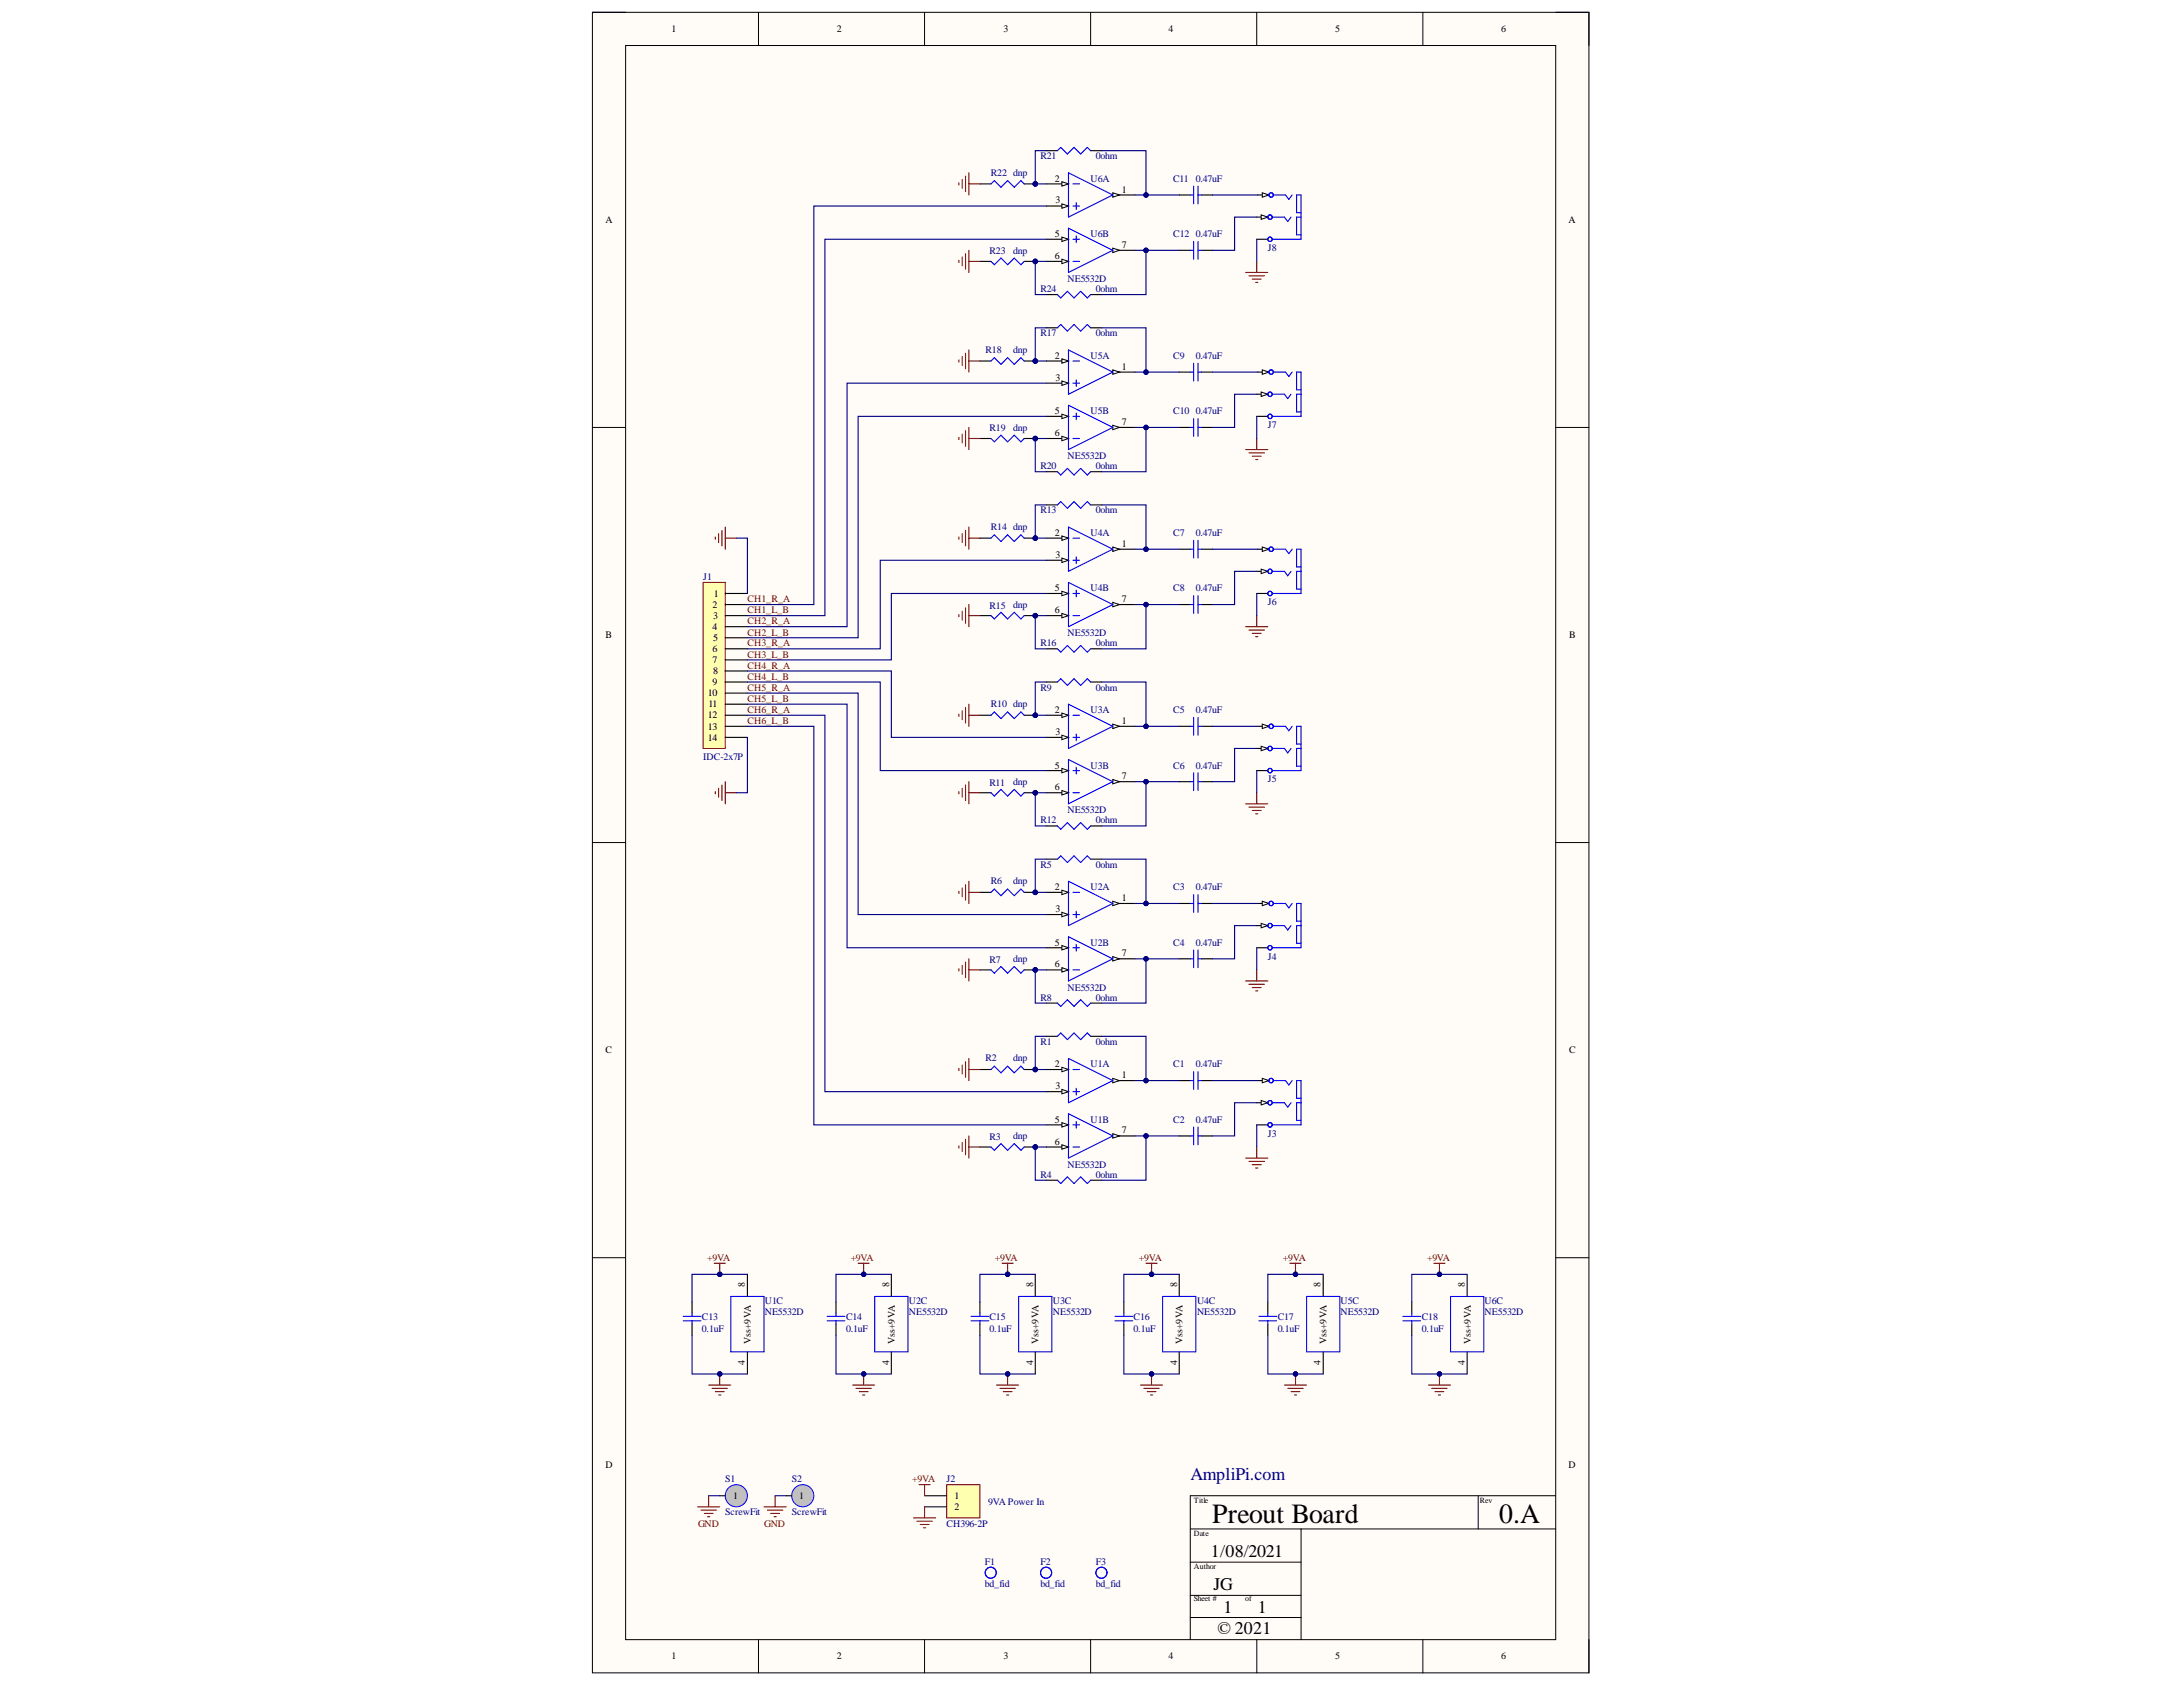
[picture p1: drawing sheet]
<svg xmlns="http://www.w3.org/2000/svg" width="279mm" height="216mm" viewBox="0 0 279 216" stroke-linecap="round" stroke-linejoin="round" font-family="sans-serif">
<defs><g id="words">
<g font-size="3.6">
<text x="155.2" y="194.9">Preout Board</text>
<text x="191.9" y="194.9">0.A</text>
</g>
<text font-size="2.3" fill="#000080" x="152.4" y="189.4">AmpliPi.com</text>
<g font-size="2.3">
<text x="155" y="199.3">1/08/2021</text>
<text x="155.3" y="203.5">JG</text>
<text x="155.8" y="209.2">© 2021</text>
<text x="156.6" y="206.4">1</text>
<text x="161" y="206.4">1</text>
</g>
<g font-size="1.3">
<text x="86" y="4.1">1</text>
<text x="107.1" y="4.1">2</text>
<text x="128.4" y="4.1">3</text>
<text x="149.6" y="4.1">4</text>
<text x="170.9" y="4.1">5</text>
<text x="192.1" y="4.1">6</text>
<text x="135" y="23.2">2</text>
<text x="77.5" y="28.6">A</text>
<text x="135.1" y="26">3</text>
<text x="143.6" y="24.7">1</text>
<text x="200.8" y="28.6">A</text>
<text x="135" y="30.4">5</text>
<text x="135" y="33.1">6</text>
<text x="143.6" y="31.7">7</text>
<text x="135" y="45.9">2</text>
<text x="143.6" y="47.4">1</text>
<text x="135" y="53">5</text>
<text x="135.1" y="48.7">3</text>
<text x="135" y="55.8">6</text>
<text x="143.6" y="54.4">7</text>
<text x="135" y="68.6">2</text>
<text x="135.1" y="71.4">3</text>
<text x="143.6" y="70">1</text>
<text x="91.2" y="77.8">2</text>
<text x="91.4" y="76.4">1</text>
<text x="135" y="75.7">5</text>
<text x="143.6" y="77">7</text>
<text x="77.5" y="81.7">B</text>
<text x="91.2" y="80.6">4</text>
<text x="91.2" y="83.5">6</text>
<text x="91.3" y="79.2">3</text>
<text x="91.3" y="82">5</text>
<text x="135" y="78.5">6</text>
<text x="200.8" y="81.7">B</text>
<text x="90.6" y="89.1">10</text>
<text x="91.2" y="84.8">7</text>
<text x="91.2" y="87.7">9</text>
<text x="91.3" y="86.3">8</text>
<text x="90.6" y="91.9">12</text>
<text x="90.6" y="93.4">13</text>
<text x="90.6" y="94.8">14</text>
<text x="90.7" y="90.5">11</text>
<text x="135" y="91.3">2</text>
<text x="135.1" y="94">3</text>
<text x="143.6" y="92.7">1</text>
<text x="135" y="98.4">5</text>
<text x="135" y="101.1">6</text>
<text x="143.6" y="99.7">7</text>
<text x="135" y="113.9">2</text>
<text x="135.1" y="116.7">3</text>
<text x="143.6" y="115.4">1</text>
<text x="135" y="121">5</text>
<text x="135" y="123.8">6</text>
<text x="143.6" y="122.4">7</text>
<text x="77.5" y="134.8">C</text>
<text x="135" y="136.6">2</text>
<text x="200.8" y="134.8">C</text>
<text x="135" y="143.7">5</text>
<text x="135.1" y="139.4">3</text>
<text x="143.6" y="138">1</text>
<text x="135" y="146.5">6</text>
<text x="143.6" y="145">7</text>
<text x="95.3" y="164.8" transform="rotate(-90 95.3 164.8)">8</text>
<text x="113.8" y="164.8" transform="rotate(-90 113.8 164.8)">8</text>
<text x="132.2" y="164.8" transform="rotate(-90 132.2 164.8)">8</text>
<text x="150.7" y="164.8" transform="rotate(-90 150.7 164.8)">8</text>
<text x="169" y="164.8" transform="rotate(-90 169 164.8)">8</text>
<text x="187.5" y="164.8" transform="rotate(-90 187.5 164.8)">8</text>
<text x="96.1" y="172" transform="rotate(-90 96.1 172)">Vss+9VA</text>
<text x="114.5" y="172" transform="rotate(-90 114.5 172)">Vss+9VA</text>
<text x="132.9" y="172" transform="rotate(-90 132.9 172)">Vss+9VA</text>
<text x="151.3" y="172" transform="rotate(-90 151.3 172)">Vss+9VA</text>
<text x="169.8" y="172" transform="rotate(-90 169.8 172)">Vss+9VA</text>
<text x="188.2" y="172" transform="rotate(-90 188.2 172)">Vss+9VA</text>
<text x="95.3" y="174.7" transform="rotate(-90 95.3 174.7)">4</text>
<text x="113.8" y="174.7" transform="rotate(-90 113.8 174.7)">4</text>
<text x="132.2" y="174.7" transform="rotate(-90 132.2 174.7)">4</text>
<text x="150.7" y="174.7" transform="rotate(-90 150.7 174.7)">4</text>
<text x="169" y="174.7" transform="rotate(-90 169 174.7)">4</text>
<text x="187.5" y="174.7" transform="rotate(-90 187.5 174.7)">4</text>
<text x="77.5" y="187.9">D</text>
<text x="93.8" y="191.8">1</text>
<text x="102.3" y="191.8">1</text>
<text x="122.2" y="191.8">1</text>
<text x="200.8" y="187.9">D</text>
<text x="122.2" y="193.3">2</text>
<text x="86" y="212.4">1</text>
<text x="107.1" y="212.4">2</text>
<text x="128.4" y="212.4">3</text>
<text x="149.6" y="212.4">4</text>
<text x="170.9" y="212.4">5</text>
<text x="192.1" y="212.4">6</text>
</g>
<g font-size="1.3" fill="#000080">
<text x="126.8" y="22.5">R22 dnp</text>
<text x="133.2" y="20.4">R21</text>
<text x="139.6" y="23.2">U6A</text>
<text x="140.3" y="20.4">0ohm</text>
<text x="150.2" y="23.2">C11</text>
<text x="153" y="23.2">0.47uF</text>
<text x="126.6" y="32.6">R23</text>
<text x="129.7" y="32.5">dnp</text>
<text x="139.6" y="30.4">U6B</text>
<text x="150.2" y="30.4">C12</text>
<text x="153" y="30.4">0.47uF</text>
<text x="162.3" y="32.1">J8</text>
<text x="133.2" y="37.4">R24</text>
<text x="136.6" y="36.1">NE5532D</text>
<text x="140.3" y="37.4">0ohm</text>
<text x="126.1" y="45.2">R18</text>
<text x="129.7" y="45.2">dnp</text>
<text x="133.2" y="43">R17</text>
<text x="139.6" y="45.9">U5A</text>
<text x="140.3" y="43">0ohm</text>
<text x="150.2" y="45.9">C9</text>
<text x="153" y="45.9">0.47uF</text>
<text x="139.6" y="53">U5B</text>
<text x="150.2" y="53">C10</text>
<text x="153" y="53">0.47uF</text>
<text x="126.6" y="55.2">R19</text>
<text x="129.7" y="55.1">dnp</text>
<text x="136.6" y="58.8">NE5532D</text>
<text x="162.3" y="54.8">J7</text>
<text x="133.2" y="60">R20</text>
<text x="133.2" y="65.7">R13</text>
<text x="140.3" y="60">0ohm</text>
<text x="140.3" y="65.7">0ohm</text>
<text x="126.8" y="67.8">R14 dnp</text>
<text x="139.6" y="68.6">U4A</text>
<text x="150.2" y="68.6">C7</text>
<text x="153" y="68.6">0.47uF</text>
<text x="90" y="74.3">J1</text>
<text x="126.6" y="77.9">R15</text>
<text x="129.7" y="77.8">dnp</text>
<text x="139.6" y="75.7">U4B</text>
<text x="150.2" y="75.7">C8</text>
<text x="153" y="75.7">0.47uF</text>
<text x="162.3" y="77.5">J6</text>
<text x="133.2" y="82.7">R16</text>
<text x="136.6" y="81.4">NE5532D</text>
<text x="140.3" y="82.7">0ohm</text>
<text x="133.2" y="88.4">R9</text>
<text x="140.3" y="88.4">0ohm</text>
<text x="126.8" y="90.5">R10 dnp</text>
<text x="139.6" y="91.3">U3A</text>
<text x="150.2" y="91.3">C5</text>
<text x="153" y="91.3">0.47uF</text>
<text x="90" y="97.3">IDC-2x7P</text>
<text x="126.6" y="100.6">R11</text>
<text x="129.7" y="100.5">dnp</text>
<text x="139.6" y="98.4">U3B</text>
<text x="150.2" y="98.4">C6</text>
<text x="153" y="98.4">0.47uF</text>
<text x="162.3" y="100.1">J5</text>
<text x="133.2" y="105.4">R12</text>
<text x="136.6" y="104.1">NE5532D</text>
<text x="140.3" y="105.4">0ohm</text>
<text x="126.8" y="113.2">R6</text>
<text x="129.7" y="113.2">dnp</text>
<text x="133.2" y="111">R5</text>
<text x="139.6" y="113.9">U2A</text>
<text x="140.3" y="111">0ohm</text>
<text x="150.2" y="113.9">C3</text>
<text x="153" y="113.9">0.47uF</text>
<text x="126.6" y="123.2">R7</text>
<text x="129.7" y="123.1">dnp</text>
<text x="139.6" y="121">U2B</text>
<text x="150.2" y="121">C4</text>
<text x="153" y="121">0.47uF</text>
<text x="162.3" y="122.8">J4</text>
<text x="133.2" y="128">R8</text>
<text x="136.6" y="126.8">NE5532D</text>
<text x="140.3" y="128">0ohm</text>
<text x="126.1" y="135.8">R2</text>
<text x="129.7" y="135.8">dnp</text>
<text x="133.2" y="133.7">R1</text>
<text x="139.6" y="136.6">U1A</text>
<text x="140.3" y="133.7">0ohm</text>
<text x="150.2" y="136.6">C1</text>
<text x="153" y="136.6">0.47uF</text>
<text x="139.6" y="143.7">U1B</text>
<text x="150.2" y="143.7">C2</text>
<text x="153" y="143.7">0.47uF</text>
<text x="126.6" y="145.9">R3</text>
<text x="129.7" y="145.8">dnp</text>
<text x="136.6" y="149.4">NE5532D</text>
<text x="162.3" y="145.5">J3</text>
<text x="133.2" y="150.7">R4</text>
<text x="140.3" y="150.7">0ohm</text>
<text x="97.9" y="166.9">U1C</text>
<text x="116.3" y="166.9">U2C</text>
<text x="134.8" y="166.9">U3C</text>
<text x="153.2" y="166.9">U4C</text>
<text x="171.6" y="166.9">U5C</text>
<text x="190" y="166.9">U6C</text>
<text x="89.8" y="169">C13</text>
<text x="89.8" y="170.4">0.1uF</text>
<text x="97.9" y="168.3">NE5532D</text>
<text x="108.3" y="169">C14</text>
<text x="108.3" y="170.4">0.1uF</text>
<text x="116.3" y="168.3">NE5532D</text>
<text x="126.6" y="169">C15</text>
<text x="126.6" y="170.4">0.1uF</text>
<text x="134.8" y="168.3">NE5532D</text>
<text x="145.1" y="169">C16</text>
<text x="145.1" y="170.4">0.1uF</text>
<text x="153.2" y="168.3">NE5532D</text>
<text x="163.5" y="169">C17</text>
<text x="163.5" y="170.4">0.1uF</text>
<text x="171.6" y="168.3">NE5532D</text>
<text x="182" y="169">C18</text>
<text x="182" y="170.4">0.1uF</text>
<text x="190" y="168.3">NE5532D</text>
<text x="92.8" y="189.7">S1</text>
<text x="101.3" y="189.7">S2</text>
<text x="121.1" y="189.7">J2</text>
<text x="92.8" y="193.9">ScrewFit</text>
<text x="101.3" y="193.9">ScrewFit</text>
<text x="121.1" y="195.4">CH396-2P</text>
<text x="126.5" y="192.6">9VA Power In</text>
<text x="126.1" y="200.3">F1</text>
<text x="126.1" y="203.1">bd_fid</text>
<text x="133.2" y="200.3">F2</text>
<text x="133.2" y="203.1">bd_fid</text>
<text x="140.3" y="200.3">F3</text>
<text x="140.3" y="203.1">bd_fid</text>
</g>
<g font-size="1.3" fill="#800000">
<text x="95.7" y="77">CH1_R_A</text>
<text x="95.7" y="78.5">CH1_L_B</text>
<text x="95.7" y="79.9">CH2_R_A</text>
<text x="95.7" y="81.4">CH2_L_B</text>
<text x="95.7" y="82.7">CH3_R_A</text>
<text x="95.7" y="84.1">CH3_L_B</text>
<text x="95.7" y="85.6">CH4_R_A</text>
<text x="95.7" y="87">CH4_L_B</text>
<text x="95.7" y="88.4">CH5_R_A</text>
<text x="95.7" y="89.8">CH5_L_B</text>
<text x="95.7" y="91.3">CH6_R_A</text>
<text x="95.7" y="92.7">CH6_L_B</text>
<text x="90.5" y="161.4">+9VA</text>
<text x="108.9" y="161.4">+9VA</text>
<text x="127.3" y="161.4">+9VA</text>
<text x="145.8" y="161.4">+9VA</text>
<text x="164.2" y="161.4">+9VA</text>
<text x="182.6" y="161.4">+9VA</text>
<text x="116.7" y="189.7">+9VA</text>
<text x="89.3" y="195.4">GND</text>
<text x="97.8" y="195.4">GND</text>
</g>
<g font-size="1">
<text x="152.8" y="192.3">Title</text>
<text x="152.8" y="196.6">Date</text>
<text x="189.4" y="192.3">Rev</text>
<text x="152.8" y="200.8">Author</text>
<text x="152.8" y="204.9">Sheet #</text>
<text x="159.4" y="204.9">of</text>
</g>
</g></defs>
<path d="M75.8 1.6h127.6v212.5h-127.6z" fill-rule="evenodd" fill="#fffcf8"/>
<path d="M75.8 1.6h127.6v212.5h-127.6z" fill="none" stroke="#000" stroke-width=".13"/>
<path d="M80.1 5.8h119v204h-119z" fill-rule="evenodd" fill="#fffcf8"/>
<g fill="none" stroke="#000" stroke-width=".13">
<path d="M75.8 1.6h4.3M80.1 5.8h119v204h-119zM97.1 1.6v4.2M118.3 1.6v4.2M139.6 1.6v4.2M160.8 1.6v4.2M182.1 1.6v4.2M199.1 1.6h4.3v4.2M75.8 54.7h4.3M199.1 54.7h4.3M75.8 107.8h4.3M199.1 107.8h4.3"/>
<path d="M75.8 161h4.3M199.1 161h4.3M152.3 195.7h46.8M152.3 199.9h14.2M166.5 195.7v14.1M189.2 191.4v4.3M199.1 191.4h-46.8v18.4M97.1 209.8v4.3M118.3 209.8v4.3M139.6 209.8v4.3M152.3 204.2h14.2M152.3 207h14.2"/>
<path d="M160.9 209.8v4.3M182.1 209.8v4.3M203.4 209.8v4.3"/>
</g>
<path d="M160.8 141.1h1.5" fill="none" stroke="#000" stroke-width=".14"/>
<path d="M161.4 140.8l.9 .3-.9 .3z" fill="#f8fcff"/>
<path d="M161.4 140.8l.9 .3-.9 .3z" fill="none" stroke="#000" stroke-width=".13"/>
<path d="M161 138.3h1.4M160.8 144h1.5" fill="none" stroke="#000" stroke-width=".14"/>
<g fill="none" stroke="#00f" stroke-width=".14">
<path d="M162.8 141.1h1.6l.4 .6 .4-.6M165.9 143.4v-2.3h.6v2.9h-3.7"/>
<circle cx="162.5" cy="144" r=".28"/>
<circle cx="162.5" cy="141.1" r=".28"/>
</g>
<path d="M161.6 138l.8 .3-.8 .3z" fill="#f8fcff"/>
<path d="M161.6 138l.8 .3-.8 .3z" fill="none" stroke="#000" stroke-width=".13"/>
<g fill="none" stroke="#00f" stroke-width=".14">
<path d="M163 138.3h1.5l.5 .6 .4-.6M165.9 143.4h.6M166.5 140.6h-.6v-2.3h.6v2.8"/>
<circle cx="162.7" cy="138.3" r=".28"/>
</g>
<path d="M91.6 68.7v.3M92 68.3v1.1M92.4 67.9v2M92.8 67.5v2.8M92.8 68.9h1.4M91.6 101.3v.3M92 100.9v1.1M92.4 100.5v1.9M92.8 100v2.9M92.8 101.5h1.4" fill="none" stroke="#800000" stroke-width=".14"/>
<path d="M90 74.5h2.8v21.3h-2.8z" fill-rule="evenodd" fill="#ffffb0"/>
<path d="M90 74.5h2.8v21.3h-2.8z" fill="none" stroke="#800000" stroke-width=".13"/>
<g fill="none" stroke="#000" stroke-width=".14">
<path d="M133.9 53.3h2.9M92.8 76h2.9M92.8 77.4h2.9M92.8 78.8h2.9M92.8 80.2h2.9M92.8 81.6h2.9M92.8 83h2.9M92.8 84.5h2.9M92.8 85.9h2.9M92.8 87.3h2.9M92.8 88.7h2.9M92.8 90.1h2.9"/>
<path d="M92.8 91.5h2.9M92.8 93h2.9M92.8 94.4h2.9"/>
</g>
<path d="M135.9 53l.9 .3-.9 .3z" fill="#f8fcff"/>
<path d="M135.9 53l.9 .3-.9 .3z" fill="none" stroke="#000" stroke-width=".13"/>
<path d="M133.9 56.1h2.9" fill="none" stroke="#000" stroke-width=".14"/>
<path d="M135.9 55.8l.9 .3-.9 .3z" fill="#f8fcff"/>
<path d="M135.9 55.8l.9 .3-.9 .3z" fill="none" stroke="#000" stroke-width=".13"/>
<path d="M142.4 54.7h2.9" fill="none" stroke="#000" stroke-width=".14"/>
<path d="M142.4 54.4l.9 .3-.9 .3z" fill="#f8fcff"/>
<path d="M142.4 54.4l.9 .3-.9 .3z" fill="none" stroke="#000" stroke-width=".13"/>
<path d="M136.8 51.9l5.6 2.8-5.6 2.8zM137.3 56.1h.9M137.3 53.3h.9M137.7 52.9v.8" fill="none" stroke="#00f" stroke-width=".14"/>
<circle cx="132.5" cy="46.2" r=".28" fill="#000080"/>
<circle cx="132.5" cy="46.2" r=".28" fill="none" stroke="#000080" stroke-width=".13"/>
<path d="M125.4 46.2h1.4M131.1 46.2h1.4" fill="none" stroke="#000" stroke-width=".14"/>
<circle cx="132.5" cy="46.2" r=".28" fill="#000080"/>
<circle cx="132.5" cy="46.2" r=".28" fill="none" stroke="#000080" stroke-width=".13"/>
<path d="M126.8 46.2l.5-.4 .8 .8 .9-.8 .8 .8 .9-.8 .4 .4M135.3 42l.5-.5 .8 .9 .9-.9 .8 .9 .9-.9 .4 .5" fill="none" stroke="#00f" stroke-width=".14"/>
<path d="M122.7 46.1v.2M123.2 45.6v1.2M123.6 45.2v2M124 44.8v2.8M124 46.2h1.4" fill="none" stroke="#800000" stroke-width=".14"/>
<path d="M133.9 42h1.4M139.6 42h1.4M142.4 47.6h2.9" fill="none" stroke="#000" stroke-width=".14"/>
<path d="M142.4 47.3l.9 .3-.9 .3z" fill="#f8fcff"/>
<path d="M142.4 47.3l.9 .3-.9 .3z" fill="none" stroke="#000" stroke-width=".13"/>
<path d="M133.9 46.2h2.9" fill="none" stroke="#000" stroke-width=".14"/>
<path d="M135.9 45.9l.9 .3-.9 .3z" fill="#f8fcff"/>
<path d="M135.9 45.9l.9 .3-.9 .3z" fill="none" stroke="#000" stroke-width=".13"/>
<path d="M133.9 49h2.9" fill="none" stroke="#000" stroke-width=".14"/>
<path d="M135.9 48.8l.9 .2-.9 .3z" fill="#f8fcff"/>
<path d="M135.9 48.8l.9 .2-.9 .3z" fill="none" stroke="#000" stroke-width=".13"/>
<path d="M136.8 44.8l5.6 2.8-5.6 2.9zM137.3 46.2h.9M137.3 49h.9M137.7 48.6v.9" fill="none" stroke="#00f" stroke-width=".14"/>
<circle cx="132.5" cy="56.1" r=".28" fill="#000080"/>
<circle cx="132.5" cy="56.1" r=".28" fill="none" stroke="#000080" stroke-width=".13"/>
<path d="M125.4 56.1h1.4M131.1 56.1h1.4" fill="none" stroke="#000" stroke-width=".14"/>
<circle cx="132.5" cy="56.1" r=".28" fill="#000080"/>
<circle cx="132.5" cy="56.1" r=".28" fill="none" stroke="#000080" stroke-width=".13"/>
<path d="M126.8 56.1l.5 .4 .8-.8 .9 .8 .8-.8 .9 .8 .4-.4M135.3 60.4l.5 .4 .8-.9 .9 .9 .8-.9 .9 .9 .4-.4" fill="none" stroke="#00f" stroke-width=".14"/>
<path d="M122.7 56v.3M123.2 55.6v1.1M123.6 55.1v2M124 54.7v2.8M124 56.1h1.4" fill="none" stroke="#800000" stroke-width=".14"/>
<path d="M133.9 30.6h2.9M133.9 60.4h1.4M139.6 60.4h1.4" fill="none" stroke="#000" stroke-width=".14"/>
<path d="M135.9 30.3l.9 .3-.9 .3z" fill="#f8fcff"/>
<path d="M135.9 30.3l.9 .3-.9 .3z" fill="none" stroke="#000" stroke-width=".13"/>
<path d="M133.9 33.5h2.9" fill="none" stroke="#000" stroke-width=".14"/>
<path d="M135.9 33.2l.9 .3-.9 .2z" fill="#f8fcff"/>
<path d="M135.9 33.2l.9 .3-.9 .2z" fill="none" stroke="#000" stroke-width=".13"/>
<path d="M142.4 32h2.9" fill="none" stroke="#000" stroke-width=".14"/>
<path d="M142.4 31.8l.9 .2-.9 .3z" fill="#f8fcff"/>
<path d="M142.4 31.8l.9 .2-.9 .3z" fill="none" stroke="#000" stroke-width=".13"/>
<path d="M136.8 29.2l5.6 2.8-5.6 2.9zM137.3 33.5h.9M137.3 30.6h.9M137.7 30.2v.8" fill="none" stroke="#00f" stroke-width=".14"/>
<circle cx="132.5" cy="23.5" r=".28" fill="#000080"/>
<circle cx="132.5" cy="23.5" r=".28" fill="none" stroke="#000080" stroke-width=".13"/>
<path d="M125.4 23.5h1.4M131.1 23.5h1.4" fill="none" stroke="#000" stroke-width=".14"/>
<circle cx="132.5" cy="23.5" r=".28" fill="#000080"/>
<circle cx="132.5" cy="23.5" r=".28" fill="none" stroke="#000080" stroke-width=".13"/>
<path d="M135.3 19.3l.5-.4 .8 .8 .9-.8 .8 .8 .9-.8 .4 .4M126.8 23.5l.5-.4 .8 .9 .9-.9 .8 .9 .9-.9 .4 .4" fill="none" stroke="#00f" stroke-width=".14"/>
<path d="M122.7 23.4v.3M123.2 23v1.1M123.6 22.5v2M124 22.1v2.9M124 23.5h1.4" fill="none" stroke="#800000" stroke-width=".14"/>
<path d="M133.9 19.3h1.4M139.6 19.3h1.4M142.4 25h2.9" fill="none" stroke="#000" stroke-width=".14"/>
<path d="M142.4 24.7l.9 .3-.9 .2z" fill="#f8fcff"/>
<path d="M142.4 24.7l.9 .3-.9 .2z" fill="none" stroke="#000" stroke-width=".13"/>
<path d="M133.9 23.5h2.9" fill="none" stroke="#000" stroke-width=".14"/>
<path d="M135.9 23.2l.9 .3-.9 .3z" fill="#f8fcff"/>
<path d="M135.9 23.2l.9 .3-.9 .3z" fill="none" stroke="#000" stroke-width=".13"/>
<path d="M133.9 26.4h2.9" fill="none" stroke="#000" stroke-width=".14"/>
<path d="M135.9 26.1l.9 .3-.9 .3z" fill="#f8fcff"/>
<path d="M135.9 26.1l.9 .3-.9 .3z" fill="none" stroke="#000" stroke-width=".13"/>
<path d="M136.8 22.1l5.6 2.9-5.6 2.8zM137.3 23.5h.9M137.3 26.4h.9M137.7 25.9v.9" fill="none" stroke="#00f" stroke-width=".14"/>
<circle cx="132.5" cy="33.5" r=".28" fill="#000080"/>
<circle cx="132.5" cy="33.5" r=".28" fill="none" stroke="#000080" stroke-width=".13"/>
<path d="M125.4 33.5h1.4M131.1 33.5h1.4" fill="none" stroke="#000" stroke-width=".14"/>
<circle cx="132.5" cy="33.5" r=".28" fill="#000080"/>
<circle cx="132.5" cy="33.5" r=".28" fill="none" stroke="#000080" stroke-width=".13"/>
<path d="M126.8 33.5l.5 .4 .8-.9 .9 .9 .8-.9 .9 .9 .4-.4M135.3 37.7l.5 .4 .8-.8 .9 .8 .8-.8 .9 .8 .4-.4" fill="none" stroke="#00f" stroke-width=".14"/>
<path d="M122.7 33.3v.3M123.2 32.9v1.1M123.6 32.5v1.9M124 32v2.9M124 33.5h1.4" fill="none" stroke="#800000" stroke-width=".14"/>
<path d="M133.9 37.7h1.4M139.6 37.7h1.4M133.9 144h2.9" fill="none" stroke="#000" stroke-width=".14"/>
<path d="M135.9 143.7l.9 .3-.9 .2z" fill="#f8fcff"/>
<path d="M135.9 143.7l.9 .3-.9 .2z" fill="none" stroke="#000" stroke-width=".13"/>
<path d="M133.9 146.8h2.9" fill="none" stroke="#000" stroke-width=".14"/>
<path d="M135.9 146.5l.9 .3-.9 .3z" fill="#f8fcff"/>
<path d="M135.9 146.5l.9 .3-.9 .3z" fill="none" stroke="#000" stroke-width=".13"/>
<path d="M142.4 145.4h2.9" fill="none" stroke="#000" stroke-width=".14"/>
<path d="M142.4 145.1l.9 .3-.9 .3z" fill="#f8fcff"/>
<path d="M142.4 145.1l.9 .3-.9 .3z" fill="none" stroke="#000" stroke-width=".13"/>
<path d="M136.8 142.5l5.6 2.9-5.6 2.8zM137.3 146.8h.9M137.3 144h.9M137.7 143.5v.9" fill="none" stroke="#00f" stroke-width=".14"/>
<circle cx="132.5" cy="136.9" r=".28" fill="#000080"/>
<circle cx="132.5" cy="136.9" r=".28" fill="none" stroke="#000080" stroke-width=".13"/>
<path d="M125.4 136.9h1.4M131.1 136.9h1.4" fill="none" stroke="#000" stroke-width=".14"/>
<circle cx="132.5" cy="136.9" r=".28" fill="#000080"/>
<circle cx="132.5" cy="136.9" r=".28" fill="none" stroke="#000080" stroke-width=".13"/>
<path d="M126.8 136.9l.5-.5 .8 .9 .9-.9 .8 .9 .9-.9 .4 .5M135.3 132.6l.5-.4 .8 .8 .9-.8 .8 .8 .9-.8 .4 .4" fill="none" stroke="#00f" stroke-width=".14"/>
<path d="M122.7 136.7v.3M123.2 136.3v1.1M123.6 135.9v2M124 135.5v2.8M124 136.9h1.4" fill="none" stroke="#800000" stroke-width=".14"/>
<path d="M133.9 132.6h1.4M139.6 132.6h1.4M142.4 138.3h2.9" fill="none" stroke="#000" stroke-width=".14"/>
<path d="M142.4 138l.9 .3-.9 .3z" fill="#f8fcff"/>
<path d="M142.4 138l.9 .3-.9 .3z" fill="none" stroke="#000" stroke-width=".13"/>
<path d="M133.9 136.9h2.9" fill="none" stroke="#000" stroke-width=".14"/>
<path d="M135.9 136.6l.9 .3-.9 .3z" fill="#f8fcff"/>
<path d="M135.9 136.6l.9 .3-.9 .3z" fill="none" stroke="#000" stroke-width=".13"/>
<path d="M133.9 139.7h2.9" fill="none" stroke="#000" stroke-width=".14"/>
<path d="M135.9 139.4l.9 .3-.9 .3z" fill="#f8fcff"/>
<path d="M135.9 139.4l.9 .3-.9 .3z" fill="none" stroke="#000" stroke-width=".13"/>
<path d="M136.8 135.5l5.6 2.8-5.6 2.8zM137.3 136.9h.9M137.3 139.7h.9M137.7 139.3v.8" fill="none" stroke="#00f" stroke-width=".14"/>
<circle cx="132.5" cy="146.8" r=".28" fill="#000080"/>
<circle cx="132.5" cy="146.8" r=".28" fill="none" stroke="#000080" stroke-width=".13"/>
<path d="M125.4 146.8h1.4M131.1 146.8h1.4" fill="none" stroke="#000" stroke-width=".14"/>
<circle cx="132.5" cy="146.8" r=".28" fill="#000080"/>
<circle cx="132.5" cy="146.8" r=".28" fill="none" stroke="#000080" stroke-width=".13"/>
<path d="M126.8 146.8l.5 .4 .8-.8 .9 .8 .8-.8 .9 .8 .4-.4M135.3 151l.5 .5 .8-.9 .9 .9 .8-.9 .9 .9 .4-.5" fill="none" stroke="#00f" stroke-width=".14"/>
<path d="M122.7 146.7v.2M123.2 146.2v1.2M123.6 145.8v2M124 145.4v2.8M124 146.8h1.4" fill="none" stroke="#800000" stroke-width=".14"/>
<path d="M133.9 121.3h2.9M133.9 151h1.4M139.6 151h1.4" fill="none" stroke="#000" stroke-width=".14"/>
<path d="M135.9 121l.9 .3-.9 .3z" fill="#f8fcff"/>
<path d="M135.9 121l.9 .3-.9 .3z" fill="none" stroke="#000" stroke-width=".13"/>
<path d="M133.9 124.1h2.9" fill="none" stroke="#000" stroke-width=".14"/>
<path d="M135.9 123.8l.9 .3-.9 .3z" fill="#f8fcff"/>
<path d="M135.9 123.8l.9 .3-.9 .3z" fill="none" stroke="#000" stroke-width=".13"/>
<path d="M142.4 122.7h2.9" fill="none" stroke="#000" stroke-width=".14"/>
<path d="M142.4 122.4l.9 .3-.9 .3z" fill="#f8fcff"/>
<path d="M142.4 122.4l.9 .3-.9 .3z" fill="none" stroke="#000" stroke-width=".13"/>
<path d="M136.8 119.9l5.6 2.8-5.6 2.8zM137.3 124.1h.9M137.3 121.3h.9M137.7 120.9v.8" fill="none" stroke="#00f" stroke-width=".14"/>
<circle cx="132.5" cy="114.2" r=".28" fill="#000080"/>
<circle cx="132.5" cy="114.2" r=".28" fill="none" stroke="#000080" stroke-width=".13"/>
<path d="M125.4 114.2h1.4M131.1 114.2h1.4" fill="none" stroke="#000" stroke-width=".14"/>
<circle cx="132.5" cy="114.2" r=".28" fill="#000080"/>
<circle cx="132.5" cy="114.2" r=".28" fill="none" stroke="#000080" stroke-width=".13"/>
<path d="M126.8 114.2l.5-.4 .8 .8 .9-.8 .8 .8 .9-.8 .4 .4M135.3 110l.5-.5 .8 .9 .9-.9 .8 .9 .9-.9 .4 .5" fill="none" stroke="#00f" stroke-width=".14"/>
<path d="M122.7 114.1v.2M123.2 113.6v1.2M123.6 113.2v2M124 112.8v2.8M124 114.2h1.4" fill="none" stroke="#800000" stroke-width=".14"/>
<path d="M133.9 110h1.4M139.6 110h1.4M142.4 115.6h2.9" fill="none" stroke="#000" stroke-width=".14"/>
<path d="M142.4 115.3l.9 .3-.9 .3z" fill="#f8fcff"/>
<path d="M142.4 115.3l.9 .3-.9 .3z" fill="none" stroke="#000" stroke-width=".13"/>
<path d="M133.9 114.2h2.9" fill="none" stroke="#000" stroke-width=".14"/>
<path d="M135.9 113.9l.9 .3-.9 .3z" fill="#f8fcff"/>
<path d="M135.9 113.9l.9 .3-.9 .3z" fill="none" stroke="#000" stroke-width=".13"/>
<path d="M133.9 117h2.9" fill="none" stroke="#000" stroke-width=".14"/>
<path d="M135.9 116.8l.9 .2-.9 .3z" fill="#f8fcff"/>
<path d="M135.9 116.8l.9 .2-.9 .3z" fill="none" stroke="#000" stroke-width=".13"/>
<path d="M136.8 112.8l5.6 2.8-5.6 2.9zM137.3 114.2h.9M137.3 117h.9M137.7 116.6v.9" fill="none" stroke="#00f" stroke-width=".14"/>
<circle cx="132.5" cy="124.1" r=".28" fill="#000080"/>
<circle cx="132.5" cy="124.1" r=".28" fill="none" stroke="#000080" stroke-width=".13"/>
<path d="M125.4 124.1h1.4M131.1 124.1h1.4" fill="none" stroke="#000" stroke-width=".14"/>
<circle cx="132.5" cy="124.1" r=".28" fill="#000080"/>
<circle cx="132.5" cy="124.1" r=".28" fill="none" stroke="#000080" stroke-width=".13"/>
<path d="M126.8 124.1l.5 .4 .8-.8 .9 .8 .8-.8 .9 .8 .4-.4M135.3 128.4l.5 .4 .8-.9 .9 .9 .8-.9 .9 .9 .4-.4" fill="none" stroke="#00f" stroke-width=".14"/>
<path d="M122.7 124v.3M123.2 123.6v1.1M123.6 123.1v2M124 122.7v2.8M124 124.1h1.4" fill="none" stroke="#800000" stroke-width=".14"/>
<path d="M133.9 98.6h2.9M133.9 128.4h1.4M139.6 128.4h1.4" fill="none" stroke="#000" stroke-width=".14"/>
<path d="M135.9 98.3l.9 .3-.9 .3z" fill="#f8fcff"/>
<path d="M135.9 98.3l.9 .3-.9 .3z" fill="none" stroke="#000" stroke-width=".13"/>
<path d="M133.9 101.5h2.9" fill="none" stroke="#000" stroke-width=".14"/>
<path d="M135.9 101.2l.9 .3-.9 .2z" fill="#f8fcff"/>
<path d="M135.9 101.2l.9 .3-.9 .2z" fill="none" stroke="#000" stroke-width=".13"/>
<path d="M142.4 100h2.9" fill="none" stroke="#000" stroke-width=".14"/>
<path d="M142.4 99.8l.9 .2-.9 .3z" fill="#f8fcff"/>
<path d="M142.4 99.8l.9 .2-.9 .3z" fill="none" stroke="#000" stroke-width=".13"/>
<path d="M136.8 97.2l5.6 2.8-5.6 2.9zM137.3 98.6h.9M137.7 98.2v.8M137.3 101.5h.9" fill="none" stroke="#00f" stroke-width=".14"/>
<circle cx="132.5" cy="91.5" r=".28" fill="#000080"/>
<circle cx="132.5" cy="91.5" r=".28" fill="none" stroke="#000080" stroke-width=".13"/>
<path d="M125.4 91.5h1.4M131.1 91.5h1.4" fill="none" stroke="#000" stroke-width=".14"/>
<circle cx="132.5" cy="91.5" r=".28" fill="#000080"/>
<circle cx="132.5" cy="91.5" r=".28" fill="none" stroke="#000080" stroke-width=".13"/>
<path d="M126.8 91.5l.5-.4 .8 .9 .9-.9 .8 .9 .9-.9 .4 .4M135.3 87.3l.5-.4 .8 .8 .9-.8 .8 .8 .9-.8 .4 .4" fill="none" stroke="#00f" stroke-width=".14"/>
<path d="M122.7 91.4v.3M123.2 91v1.1M123.6 90.5v2M124 90.1v2.9M124 91.5h1.4" fill="none" stroke="#800000" stroke-width=".14"/>
<path d="M133.9 87.3h1.4M139.6 87.3h1.4M142.4 93h2.9" fill="none" stroke="#000" stroke-width=".14"/>
<path d="M142.4 92.7l.9 .3-.9 .2z" fill="#f8fcff"/>
<path d="M142.4 92.7l.9 .3-.9 .2z" fill="none" stroke="#000" stroke-width=".13"/>
<path d="M133.9 91.5h2.9" fill="none" stroke="#000" stroke-width=".14"/>
<path d="M135.9 91.3l.9 .2-.9 .3z" fill="#f8fcff"/>
<path d="M135.9 91.3l.9 .2-.9 .3z" fill="none" stroke="#000" stroke-width=".13"/>
<path d="M133.9 94.4h2.9" fill="none" stroke="#000" stroke-width=".14"/>
<path d="M135.9 94.1l.9 .3-.9 .3z" fill="#f8fcff"/>
<path d="M135.9 94.1l.9 .3-.9 .3z" fill="none" stroke="#000" stroke-width=".13"/>
<path d="M136.8 90.1l5.6 2.9-5.6 2.8zM137.3 91.5h.9M137.3 94.4h.9M137.7 93.9v.9" fill="none" stroke="#00f" stroke-width=".14"/>
<circle cx="132.5" cy="101.5" r=".28" fill="#000080"/>
<circle cx="132.5" cy="101.5" r=".28" fill="none" stroke="#000080" stroke-width=".13"/>
<path d="M125.4 101.5h1.4M131.1 101.5h1.4" fill="none" stroke="#000" stroke-width=".14"/>
<circle cx="132.5" cy="101.5" r=".28" fill="#000080"/>
<circle cx="132.5" cy="101.5" r=".28" fill="none" stroke="#000080" stroke-width=".13"/>
<path d="M126.8 101.5l.5 .4 .8-.9 .9 .9 .8-.9 .9 .9 .4-.4M135.3 105.7l.5 .4 .8-.8 .9 .8 .8-.8 .9 .8 .4-.4" fill="none" stroke="#00f" stroke-width=".14"/>
<path d="M122.7 101.3v.3M123.2 100.9v1.1M123.6 100.5v1.9M124 100v2.9M124 101.5h1.4" fill="none" stroke="#800000" stroke-width=".14"/>
<path d="M133.9 76h2.9M133.9 105.7h1.4M139.6 105.7h1.4" fill="none" stroke="#000" stroke-width=".14"/>
<path d="M135.9 75.7l.9 .3-.9 .2z" fill="#f8fcff"/>
<path d="M135.9 75.7l.9 .3-.9 .2z" fill="none" stroke="#000" stroke-width=".13"/>
<path d="M133.9 78.8h2.9" fill="none" stroke="#000" stroke-width=".14"/>
<path d="M135.9 78.5l.9 .3-.9 .3z" fill="#f8fcff"/>
<path d="M135.9 78.5l.9 .3-.9 .3z" fill="none" stroke="#000" stroke-width=".13"/>
<path d="M142.4 77.4h2.9" fill="none" stroke="#000" stroke-width=".14"/>
<path d="M142.4 77.1l.9 .3-.9 .3z" fill="#f8fcff"/>
<path d="M142.4 77.1l.9 .3-.9 .3z" fill="none" stroke="#000" stroke-width=".13"/>
<path d="M136.8 74.5l5.6 2.9-5.6 2.8zM137.3 78.8h.9M137.3 76h.9M137.7 75.5v.9" fill="none" stroke="#00f" stroke-width=".14"/>
<circle cx="132.5" cy="68.9" r=".28" fill="#000080"/>
<circle cx="132.5" cy="68.9" r=".28" fill="none" stroke="#000080" stroke-width=".13"/>
<path d="M125.4 68.9h1.4M131.1 68.9h1.4" fill="none" stroke="#000" stroke-width=".14"/>
<circle cx="132.5" cy="68.9" r=".28" fill="#000080"/>
<circle cx="132.5" cy="68.9" r=".28" fill="none" stroke="#000080" stroke-width=".13"/>
<path d="M126.8 68.9l.5-.5 .8 .9 .9-.9 .8 .9 .9-.9 .4 .5M135.3 64.6l.5-.4 .8 .8 .9-.8 .8 .8 .9-.8 .4 .4" fill="none" stroke="#00f" stroke-width=".14"/>
<path d="M122.7 68.7v.3M123.2 68.3v1.1M123.6 67.9v2M124 67.5v2.8M124 68.9h1.4" fill="none" stroke="#800000" stroke-width=".14"/>
<path d="M133.9 64.6h1.4M139.6 64.6h1.4M142.4 70.3h2.9" fill="none" stroke="#000" stroke-width=".14"/>
<path d="M142.4 70l.9 .3-.9 .3z" fill="#f8fcff"/>
<path d="M142.4 70l.9 .3-.9 .3z" fill="none" stroke="#000" stroke-width=".13"/>
<path d="M133.9 68.9h2.9" fill="none" stroke="#000" stroke-width=".14"/>
<path d="M135.9 68.6l.9 .3-.9 .3z" fill="#f8fcff"/>
<path d="M135.9 68.6l.9 .3-.9 .3z" fill="none" stroke="#000" stroke-width=".13"/>
<path d="M133.9 71.7h2.9" fill="none" stroke="#000" stroke-width=".14"/>
<path d="M135.9 71.4l.9 .3-.9 .3z" fill="#f8fcff"/>
<path d="M135.9 71.4l.9 .3-.9 .3z" fill="none" stroke="#000" stroke-width=".13"/>
<path d="M136.8 67.5l5.6 2.8-5.6 2.8zM137.3 68.9h.9M137.3 71.7h.9M137.7 71.3v.8" fill="none" stroke="#00f" stroke-width=".14"/>
<circle cx="132.5" cy="78.8" r=".28" fill="#000080"/>
<circle cx="132.5" cy="78.8" r=".28" fill="none" stroke="#000080" stroke-width=".13"/>
<path d="M125.4 78.8h1.4M131.1 78.8h1.4" fill="none" stroke="#000" stroke-width=".14"/>
<circle cx="132.5" cy="78.8" r=".28" fill="#000080"/>
<circle cx="132.5" cy="78.8" r=".28" fill="none" stroke="#000080" stroke-width=".13"/>
<g fill="none" stroke="#00f" stroke-width=".14">
<path d="M152.3 25h.5M152.3 32h.5M152.8 23.8v2.3M152.8 30.9v2.3M153.3 23.8v2.3M153.3 30.9v2.3M153.3 25h.5M153.3 32h.5M152.3 47.6h.5M152.3 54.7h.5M152.8 46.5v2.3M152.8 53.6v2.2"/>
<path d="M153.3 46.5v2.3M153.3 53.6v2.2M153.3 47.6h.5M153.3 54.7h.5M126.8 78.8l.5 .4 .8-.8 .9 .8 .8-.8 .9 .8 .4-.4M152.3 70.3h.5M152.3 77.4h.5M152.8 69.2v2.2M152.8 76.2v2.3M153.3 69.2v2.2M153.3 76.2v2.3M153.3 70.3h.5"/>
<path d="M153.3 77.4h.5M135.3 83l.5 .5 .8-.9 .9 .9 .8-.9 .9 .9 .4-.5M152.3 93h.5M152.8 91.8v2.3M152.8 98.9v2.3M153.3 91.8v2.3M153.3 98.9v2.3M153.3 93h.5M152.3 115.6h.5M152.3 100h.5M152.8 114.5v2.3M153.3 114.5v2.3"/>
<path d="M153.3 115.6h.5M153.3 100h.5M152.3 138.3h.5M152.3 122.7h.5M152.8 121.6v2.2M152.8 137.2v2.2M153.3 121.6v2.2M153.3 137.2v2.2M153.3 138.3h.5M153.3 122.7h.5M152.3 145.4h.5M152.8 144.2v2.3"/>
<path d="M153.3 144.2v2.3M153.3 145.4h.5"/>
</g>
<path d="M122.7 78.6v.3M123.2 78.2v1.2M123.6 77.8v2M124 77.4v2.8M124 78.8h1.4M159.4 148.2h2.9M159.9 148.6h1.9M160.3 149.1h1.1M160.7 149.5h.3M160.8 146.8v1.4" fill="none" stroke="#800000" stroke-width=".14"/>
<g fill="none" stroke="#000" stroke-width=".14">
<path d="M150.9 25h1.4M150.9 32h1.4M153.8 25h1.4M153.8 32h1.4M150.9 47.6h1.4M150.9 54.7h1.4M153.8 47.6h1.4M153.8 54.7h1.4M150.9 70.3h1.4M150.9 77.4h1.4M153.8 70.3h1.4M153.8 77.4h1.4"/>
<path d="M133.9 83h1.4M139.6 83h1.4M150.9 93h1.4M153.8 93h1.4M150.9 115.6h1.4M150.9 100h1.4M153.8 115.6h1.4M153.8 100h1.4M160.8 118.5h1.5M150.9 138.3h1.4M150.9 122.7h1.4M153.8 138.3h1.4"/>
<path d="M153.8 122.7h1.4M150.9 145.4h1.4M153.8 145.4h1.4"/>
</g>
<path d="M161.4 118.2l.9 .3-.9 .2z" fill="#f8fcff"/>
<path d="M161.4 118.2l.9 .3-.9 .2z" fill="none" stroke="#000" stroke-width=".13"/>
<path d="M161 115.6h1.4M160.8 121.3h1.5" fill="none" stroke="#000" stroke-width=".14"/>
<g fill="none" stroke="#00f" stroke-width=".14">
<path d="M162.8 118.5h1.6l.4 .5 .4-.5M165.9 120.7v-2.2h.6v2.8h-3.7"/>
<circle cx="162.5" cy="118.5" r=".28"/>
<circle cx="162.5" cy="121.3" r=".28"/>
</g>
<path d="M161.6 115.3l.8 .3-.8 .3z" fill="#f8fcff"/>
<path d="M161.6 115.3l.8 .3-.8 .3z" fill="none" stroke="#000" stroke-width=".13"/>
<g fill="none" stroke="#00f" stroke-width=".14">
<path d="M163 115.6h1.5l.5 .6 .4-.6M166.5 117.9h-.6v-2.3h.6v2.9M165.9 120.7h.6"/>
<circle cx="162.7" cy="115.6" r=".28"/>
</g>
<path d="M159.4 125.5h2.9M159.9 126h1.9M160.3 126.4h1.1M160.7 126.8h.3M160.8 124.1v1.4" fill="none" stroke="#800000" stroke-width=".14"/>
<path d="M160.8 95.8h1.5" fill="none" stroke="#000" stroke-width=".14"/>
<path d="M161.4 95.5l.9 .3-.9 .3z" fill="#f8fcff"/>
<path d="M161.4 95.5l.9 .3-.9 .3z" fill="none" stroke="#000" stroke-width=".13"/>
<path d="M160.8 98.6h1.5M161 93h1.4" fill="none" stroke="#000" stroke-width=".14"/>
<g fill="none" stroke="#00f" stroke-width=".14">
<path d="M162.8 95.8h1.6l.4 .6 .4-.6M165.9 98.1v-2.3h.6v2.8h-3.7"/>
<circle cx="162.5" cy="98.6" r=".28"/>
<circle cx="162.5" cy="95.8" r=".28"/>
</g>
<path d="M161.6 92.7l.8 .3-.8 .2z" fill="#f8fcff"/>
<path d="M161.6 92.7l.8 .3-.8 .2z" fill="none" stroke="#000" stroke-width=".13"/>
<g fill="none" stroke="#00f" stroke-width=".14">
<path d="M163 93h1.5l.5 .5 .4-.5M165.9 98.1h.6M166.5 95.2h-.6v-2.2h.6v2.8"/>
<circle cx="162.7" cy="93" r=".28"/>
</g>
<path d="M159.4 102.9h2.9M159.9 103.3h1.9M160.3 103.7h1.1M160.7 104.1h.3M160.8 101.5v1.4" fill="none" stroke="#800000" stroke-width=".14"/>
<path d="M160.8 73.1h1.5" fill="none" stroke="#000" stroke-width=".14"/>
<path d="M161.4 72.8l.9 .3-.9 .3z" fill="#f8fcff"/>
<path d="M161.4 72.8l.9 .3-.9 .3z" fill="none" stroke="#000" stroke-width=".13"/>
<path d="M160.8 76h1.5M161 70.3h1.4" fill="none" stroke="#000" stroke-width=".14"/>
<g fill="none" stroke="#00f" stroke-width=".14">
<path d="M162.8 73.1h1.6l.4 .6 .4-.6M165.9 75.4v-2.3h.6v2.9h-3.7"/>
<circle cx="162.5" cy="73.1" r=".28"/>
<circle cx="162.5" cy="76" r=".28"/>
</g>
<path d="M161.6 70l.8 .3-.8 .3z" fill="#f8fcff"/>
<path d="M161.6 70l.8 .3-.8 .3z" fill="none" stroke="#000" stroke-width=".13"/>
<g fill="none" stroke="#00f" stroke-width=".14">
<path d="M163 70.3h1.5l.5 .6 .4-.6M165.9 75.4h.6M166.5 72.6h-.6v-2.3h.6v2.8"/>
<circle cx="162.7" cy="70.3" r=".28"/>
</g>
<path d="M160.8 78.8v1.4M159.4 80.2h2.9M159.9 80.6h1.9M160.3 81.1h1.1M160.7 81.5h.3" fill="none" stroke="#800000" stroke-width=".14"/>
<path d="M160.8 50.5h1.5" fill="none" stroke="#000" stroke-width=".14"/>
<path d="M161.4 50.2l.9 .3-.9 .2z" fill="#f8fcff"/>
<path d="M161.4 50.2l.9 .3-.9 .2z" fill="none" stroke="#000" stroke-width=".13"/>
<path d="M160.8 53.3h1.5M161 47.6h1.4" fill="none" stroke="#000" stroke-width=".14"/>
<g fill="none" stroke="#00f" stroke-width=".14">
<path d="M162.8 50.5h1.6l.4 .5 .4-.5M165.9 52.7v-2.2h.6v2.8h-3.7"/>
<circle cx="162.5" cy="50.5" r=".28"/>
<circle cx="162.5" cy="53.3" r=".28"/>
</g>
<path d="M161.6 47.3l.8 .3-.8 .3z" fill="#f8fcff"/>
<path d="M161.6 47.3l.8 .3-.8 .3z" fill="none" stroke="#000" stroke-width=".13"/>
<g fill="none" stroke="#00f" stroke-width=".14">
<path d="M163 47.6h1.5l.5 .6 .4-.6M165.9 52.7h.6M166.5 49.9h-.6v-2.3h.6v2.9"/>
<circle cx="162.7" cy="47.6" r=".28"/>
</g>
<path d="M159.4 57.5h2.9M159.9 58h1.9M160.3 58.4h1.1M160.7 58.8h.3M160.8 56.1v1.4" fill="none" stroke="#800000" stroke-width=".14"/>
<path d="M160.8 27.8h1.5" fill="none" stroke="#000" stroke-width=".14"/>
<path d="M161.4 27.5l.9 .3-.9 .3z" fill="#f8fcff"/>
<path d="M161.4 27.5l.9 .3-.9 .3z" fill="none" stroke="#000" stroke-width=".13"/>
<path d="M160.8 30.6h1.5M161 25h1.4" fill="none" stroke="#000" stroke-width=".14"/>
<g fill="none" stroke="#00f" stroke-width=".14">
<path d="M162.8 27.8h1.6l.4 .6 .4-.6M165.9 30.1v-2.3h.6v2.8h-3.7"/>
<circle cx="162.5" cy="27.8" r=".28"/>
<circle cx="162.5" cy="30.6" r=".28"/>
</g>
<path d="M161.6 24.7l.8 .3-.8 .2z" fill="#f8fcff"/>
<path d="M161.6 24.7l.8 .3-.8 .2z" fill="none" stroke="#000" stroke-width=".13"/>
<g fill="none" stroke="#00f" stroke-width=".14">
<path d="M163 25h1.5l.5 .5 .4-.5M165.9 30.1h.6M166.5 27.2h-.6v-2.2h.6v2.8M87.4 169h2.3M87.4 168.5h2.3M88.6 168v.5M88.6 169v.5M93.5 165.9v7.1h4.3v-7.1M93.5 165.9h4.3"/>
<circle cx="162.7" cy="25" r=".28"/>
</g>
<path d="M159.4 34.9h2.9M159.9 35.3h1.9M160.3 35.7h1.1M160.7 36.1h.3M160.8 33.5v1.4M90.7 177.3h2.8M91.1 177.7h2M91.6 178.1h1.1M92 178.5h.3M92.1 175.8v1.5" fill="none" stroke="#800000" stroke-width=".14"/>
<path d="M88.6 166.6v1.4M88.6 169.5v1.4M95.7 163.1v2.8M95.7 173v2.8" fill="none" stroke="#000" stroke-width=".14"/>
<circle cx="92.1" cy="175.8" r=".28" fill="#000080"/>
<circle cx="92.1" cy="175.8" r=".28" fill="none" stroke="#000080" stroke-width=".13"/>
<path d="M91.4 161.7h1.4M92.1 161.7v1.4" fill="none" stroke="#800000" stroke-width=".14"/>
<circle cx="92.1" cy="163.1" r=".28" fill="#000080"/>
<circle cx="92.1" cy="163.1" r=".28" fill="none" stroke="#000080" stroke-width=".13"/>
<path d="M107 166.6v1.4M107 169.5v1.4M114.1 163.1v2.8M114.1 173v2.8" fill="none" stroke="#000" stroke-width=".14"/>
<path d="M105.9 169h2.2M105.9 168.5h2.2M107 168v.5M107 169v.5M112 165.9v7.1h4.2v-7.1M112 165.9h4.2" fill="none" stroke="#00f" stroke-width=".14"/>
<path d="M109.1 177.3h2.9M109.6 177.7h1.9M110 178.1h1.1M110.4 178.5h.3M110.5 175.8v1.5" fill="none" stroke="#800000" stroke-width=".14"/>
<circle cx="110.5" cy="175.8" r=".28" fill="#000080"/>
<circle cx="110.5" cy="175.8" r=".28" fill="none" stroke="#000080" stroke-width=".13"/>
<path d="M109.8 161.7h1.4M110.5 161.7v1.4" fill="none" stroke="#800000" stroke-width=".14"/>
<circle cx="110.5" cy="163.1" r=".28" fill="#000080"/>
<circle cx="110.5" cy="163.1" r=".28" fill="none" stroke="#000080" stroke-width=".13"/>
<path d="M125.4 166.6v1.4M125.4 169.5v1.4M132.5 163.1v2.8M132.5 173v2.8" fill="none" stroke="#000" stroke-width=".14"/>
<path d="M124.3 169h2.3M124.3 168.5h2.3M125.4 168v.5M125.4 169v.5M130.4 165.9v7.1h4.2v-7.1M130.4 165.9h4.2" fill="none" stroke="#00f" stroke-width=".14"/>
<path d="M127.5 177.3h2.9M128 177.7h2M128.4 178.1h1.1M128.8 178.5h.3M129 175.8v1.5" fill="none" stroke="#800000" stroke-width=".14"/>
<circle cx="129" cy="175.8" r=".28" fill="#000080"/>
<circle cx="129" cy="175.8" r=".28" fill="none" stroke="#000080" stroke-width=".13"/>
<path d="M128.3 161.7h1.4M129 161.7v1.4" fill="none" stroke="#800000" stroke-width=".14"/>
<circle cx="129" cy="163.1" r=".28" fill="#000080"/>
<circle cx="129" cy="163.1" r=".28" fill="none" stroke="#000080" stroke-width=".13"/>
<path d="M143.8 166.6v1.4M143.8 169.5v1.4M150.9 173v2.8M150.9 163.1v2.8" fill="none" stroke="#000" stroke-width=".14"/>
<path d="M142.7 169h2.3M142.7 168.5h2.3M143.8 168v.5M143.8 169v.5M148.8 165.9v7.1h4.3v-7.1M148.8 165.9h4.3" fill="none" stroke="#00f" stroke-width=".14"/>
<path d="M146 177.3h2.8M146.4 177.7h2M146.8 178.1h1.2M147.2 178.5h.3M147.4 175.8v1.5" fill="none" stroke="#800000" stroke-width=".14"/>
<circle cx="147.4" cy="175.8" r=".28" fill="#000080"/>
<circle cx="147.4" cy="175.8" r=".28" fill="none" stroke="#000080" stroke-width=".13"/>
<path d="M146.7 161.7h1.4M147.4 161.7v1.4" fill="none" stroke="#800000" stroke-width=".14"/>
<circle cx="147.4" cy="163.1" r=".28" fill="#000080"/>
<circle cx="147.4" cy="163.1" r=".28" fill="none" stroke="#000080" stroke-width=".13"/>
<path d="M162.3 166.6v1.4M162.3 169.5v1.4M169.4 163.1v2.8M169.4 173v2.8" fill="none" stroke="#000" stroke-width=".14"/>
<path d="M161.1 169h2.3M161.1 168.5h2.3M162.3 168v.5M162.3 169v.5M167.2 165.9h4.3M167.2 165.9v7.1h4.3v-7.1" fill="none" stroke="#00f" stroke-width=".14"/>
<path d="M164.4 177.3h2.8M164.8 177.7h2M165.2 178.1h1.2M165.7 178.5h.3M165.8 175.8v1.5" fill="none" stroke="#800000" stroke-width=".14"/>
<circle cx="165.8" cy="175.8" r=".28" fill="#000080"/>
<circle cx="165.8" cy="175.8" r=".28" fill="none" stroke="#000080" stroke-width=".13"/>
<path d="M165.1 161.7h1.4M165.8 161.7v1.4" fill="none" stroke="#800000" stroke-width=".14"/>
<circle cx="165.8" cy="163.1" r=".28" fill="#000080"/>
<circle cx="165.8" cy="163.1" r=".28" fill="none" stroke="#000080" stroke-width=".13"/>
<path d="M180.7 166.6v1.4M180.7 169.5v1.4M187.8 163.1v2.8M187.8 173v2.8" fill="none" stroke="#000" stroke-width=".14"/>
<path d="M179.6 169h2.2M179.6 168.5h2.2M180.7 168v.5M180.7 169v.5M185.7 165.9h4.2v7.1h-4.2z" fill="none" stroke="#00f" stroke-width=".14"/>
<path d="M182.8 177.3h2.9M183.2 177.7h2M183.7 178.1h1.1M184.1 178.5h.3M184.2 175.8v1.5" fill="none" stroke="#800000" stroke-width=".14"/>
<circle cx="184.2" cy="175.8" r=".28" fill="#000080"/>
<circle cx="184.2" cy="175.8" r=".28" fill="none" stroke="#000080" stroke-width=".13"/>
<path d="M183.5 161.7h1.4M184.2 161.7v1.4" fill="none" stroke="#800000" stroke-width=".14"/>
<circle cx="184.2" cy="163.1" r=".28" fill="#000080"/>
<circle cx="184.2" cy="163.1" r=".28" fill="none" stroke="#000080" stroke-width=".13"/>
<path d="M121.2 190h4.2v4.3h-4.2z" fill-rule="evenodd" fill="#ffffb0"/>
<path d="M121.2 190h4.2v4.3h-4.2z" fill="none" stroke="#800000" stroke-width=".13"/>
<path d="M118.3 191.4h2.9M118.3 192.8h2.9" fill="none" stroke="#000" stroke-width=".14"/>
<path d="M116.9 194.3h2.8M117.3 194.7h2M117.6 190h1.4M117.8 195.1h1.1M118.2 195.5h.3M118.3 190v1.4M118.3 192.8v1.5" fill="none" stroke="#800000" stroke-width=".14"/>
<circle cx="94.2" cy="191.4" r="1.42" fill="#c0c0c0"/>
<circle cx="94.2" cy="191.4" r="1.42" fill="none" stroke="#00f" stroke-width=".13"/>
<path d="M92.1 191.4h.7" fill="none" stroke="#000" stroke-width=".14"/>
<circle cx="102.7" cy="191.4" r="1.42" fill="#c0c0c0"/>
<circle cx="102.7" cy="191.4" r="1.42" fill="none" stroke="#00f" stroke-width=".13"/>
<path d="M100.6 191.4h.7" fill="none" stroke="#000" stroke-width=".14"/>
<path d="M89.3 192.8h2.8M89.7 193.3h2M90.1 193.7h1.2M90.6 194.1h.2M90.7 191.4v1.4M97.8 192.8h2.8M98.2 193.3h2M98.6 193.7h1.2M99.1 194.1h.3M99.2 191.4v1.4" fill="none" stroke="#800000" stroke-width=".14"/>
<g fill="none" stroke="#00f" stroke-width=".14">
<circle cx="126.8" cy="201.3" r=".71"/>
<circle cx="133.9" cy="201.3" r=".71"/>
</g>
<path d="M160.8 30.6v2.9M88.6 170.9v4.9h7.1" fill="none" stroke="#000080" stroke-width=".14"/>
<circle cx="92.1" cy="175.8" r=".28" fill="#000080"/>
<circle cx="92.1" cy="175.8" r=".28" fill="none" stroke="#000080" stroke-width=".13"/>
<path d="M95.7 163.1h-7.1v3.5" fill="none" stroke="#000080" stroke-width=".14"/>
<circle cx="92.1" cy="163.1" r=".28" fill="#000080"/>
<circle cx="92.1" cy="163.1" r=".28" fill="none" stroke="#000080" stroke-width=".13"/>
<g fill="none" stroke="#000080" stroke-width=".14">
<path d="M133.9 30.6h-28.3v48.2h-9.9M133.9 26.4h-29.7v51h-8.5M133.9 53.3h-24.1v28.3h-14.1M133.9 49h-25.5v31.2h-12.7M94.2 68.9h1.5v7.1M133.9 76h-19.8v8.5h-18.4M133.9 71.7h-21.2v11.3h-17M95.7 94.4v7.1h-1.5M95.7 93h8.5v51h29.7M95.7 91.5h9.9v48.2h28.3M95.7 90.1h12.7v31.2h25.5M95.7 88.7h14.1v28.3h24.1"/>
<path d="M95.7 87.3h17v11.3h21.2M95.7 85.9h18.4v8.5h19.8M107 170.9v4.9h7.1M90.7 191.4h1.4M99.2 191.4h1.4"/>
</g>
<circle cx="110.5" cy="175.8" r=".28" fill="#000080"/>
<circle cx="110.5" cy="175.8" r=".28" fill="none" stroke="#000080" stroke-width=".13"/>
<path d="M114.1 163.1h-7.1v3.5" fill="none" stroke="#000080" stroke-width=".14"/>
<circle cx="110.5" cy="163.1" r=".28" fill="#000080"/>
<circle cx="110.5" cy="163.1" r=".28" fill="none" stroke="#000080" stroke-width=".13"/>
<path d="M125.4 170.9v4.9h7.1" fill="none" stroke="#000080" stroke-width=".14"/>
<circle cx="129" cy="175.8" r=".28" fill="#000080"/>
<circle cx="129" cy="175.8" r=".28" fill="none" stroke="#000080" stroke-width=".13"/>
<path d="M132.5 163.1h-7.1v3.5" fill="none" stroke="#000080" stroke-width=".14"/>
<circle cx="129" cy="163.1" r=".28" fill="#000080"/>
<circle cx="129" cy="163.1" r=".28" fill="none" stroke="#000080" stroke-width=".13"/>
<path d="M133.9 146.8h-1.4v4.2h1.4" fill="none" stroke="#000080" stroke-width=".14"/>
<circle cx="132.5" cy="146.8" r=".28" fill="#000080"/>
<circle cx="132.5" cy="146.8" r=".28" fill="none" stroke="#000080" stroke-width=".13"/>
<path d="M133.9 132.6h-1.4v4.3h1.4" fill="none" stroke="#000080" stroke-width=".14"/>
<circle cx="132.5" cy="136.9" r=".28" fill="#000080"/>
<circle cx="132.5" cy="136.9" r=".28" fill="none" stroke="#000080" stroke-width=".13"/>
<path d="M133.9 124.1h-1.4v4.3h1.4" fill="none" stroke="#000080" stroke-width=".14"/>
<circle cx="132.5" cy="124.1" r=".28" fill="#000080"/>
<circle cx="132.5" cy="124.1" r=".28" fill="none" stroke="#000080" stroke-width=".13"/>
<path d="M133.9 110h-1.4v4.2h1.4" fill="none" stroke="#000080" stroke-width=".14"/>
<circle cx="132.5" cy="114.2" r=".28" fill="#000080"/>
<circle cx="132.5" cy="114.2" r=".28" fill="none" stroke="#000080" stroke-width=".13"/>
<path d="M133.9 101.5h-1.4v4.2h1.4" fill="none" stroke="#000080" stroke-width=".14"/>
<circle cx="132.5" cy="101.5" r=".28" fill="#000080"/>
<circle cx="132.5" cy="101.5" r=".28" fill="none" stroke="#000080" stroke-width=".13"/>
<path d="M133.9 87.3h-1.4v4.2h1.4" fill="none" stroke="#000080" stroke-width=".14"/>
<circle cx="132.5" cy="91.5" r=".28" fill="#000080"/>
<circle cx="132.5" cy="91.5" r=".28" fill="none" stroke="#000080" stroke-width=".13"/>
<path d="M133.9 78.8h-1.4v4.2h1.4" fill="none" stroke="#000080" stroke-width=".14"/>
<circle cx="132.5" cy="78.8" r=".28" fill="#000080"/>
<circle cx="132.5" cy="78.8" r=".28" fill="none" stroke="#000080" stroke-width=".13"/>
<path d="M133.9 64.6h-1.4v4.3h1.4" fill="none" stroke="#000080" stroke-width=".14"/>
<circle cx="132.5" cy="68.9" r=".28" fill="#000080"/>
<circle cx="132.5" cy="68.9" r=".28" fill="none" stroke="#000080" stroke-width=".13"/>
<path d="M133.9 56.1h-1.4v4.3h1.4" fill="none" stroke="#000080" stroke-width=".14"/>
<circle cx="132.5" cy="56.1" r=".28" fill="#000080"/>
<circle cx="132.5" cy="56.1" r=".28" fill="none" stroke="#000080" stroke-width=".13"/>
<path d="M133.9 42h-1.4v4.2h1.4" fill="none" stroke="#000080" stroke-width=".14"/>
<circle cx="132.5" cy="46.2" r=".28" fill="#000080"/>
<circle cx="132.5" cy="46.2" r=".28" fill="none" stroke="#000080" stroke-width=".13"/>
<path d="M133.9 33.5h-1.4v4.2h1.4" fill="none" stroke="#000080" stroke-width=".14"/>
<circle cx="132.5" cy="33.5" r=".28" fill="#000080"/>
<circle cx="132.5" cy="33.5" r=".28" fill="none" stroke="#000080" stroke-width=".13"/>
<path d="M133.9 19.3h-1.4v4.2h1.4" fill="none" stroke="#000080" stroke-width=".14"/>
<circle cx="132.5" cy="23.5" r=".28" fill="#000080"/>
<circle cx="132.5" cy="23.5" r=".28" fill="none" stroke="#000080" stroke-width=".13"/>
<path d="M145.3 145.4h1.4v5.6h-5.7" fill="none" stroke="#000080" stroke-width=".14"/>
<circle cx="146.7" cy="145.4" r=".28" fill="#000080"/>
<circle cx="146.7" cy="145.4" r=".28" fill="none" stroke="#000080" stroke-width=".13"/>
<path d="M141 132.6h5.7v5.7h-1.4" fill="none" stroke="#000080" stroke-width=".14"/>
<circle cx="146.7" cy="138.3" r=".28" fill="#000080"/>
<circle cx="146.7" cy="138.3" r=".28" fill="none" stroke="#000080" stroke-width=".13"/>
<path d="M145.3 122.7h1.4v5.7h-5.7" fill="none" stroke="#000080" stroke-width=".14"/>
<circle cx="146.7" cy="122.7" r=".28" fill="#000080"/>
<circle cx="146.7" cy="122.7" r=".28" fill="none" stroke="#000080" stroke-width=".13"/>
<path d="M141 110h5.7v5.6h-1.4" fill="none" stroke="#000080" stroke-width=".14"/>
<circle cx="146.7" cy="115.6" r=".28" fill="#000080"/>
<circle cx="146.7" cy="115.6" r=".28" fill="none" stroke="#000080" stroke-width=".13"/>
<path d="M145.3 100h1.4v5.7h-5.7" fill="none" stroke="#000080" stroke-width=".14"/>
<circle cx="146.7" cy="100" r=".28" fill="#000080"/>
<circle cx="146.7" cy="100" r=".28" fill="none" stroke="#000080" stroke-width=".13"/>
<path d="M141 87.3h5.7v5.7h-1.4" fill="none" stroke="#000080" stroke-width=".14"/>
<circle cx="146.7" cy="93" r=".28" fill="#000080"/>
<circle cx="146.7" cy="93" r=".28" fill="none" stroke="#000080" stroke-width=".13"/>
<path d="M145.3 77.4h1.4v5.6h-5.7" fill="none" stroke="#000080" stroke-width=".14"/>
<circle cx="146.7" cy="77.4" r=".28" fill="#000080"/>
<circle cx="146.7" cy="77.4" r=".28" fill="none" stroke="#000080" stroke-width=".13"/>
<path d="M141 64.6h5.7v5.7h-1.4" fill="none" stroke="#000080" stroke-width=".14"/>
<circle cx="146.7" cy="70.3" r=".28" fill="#000080"/>
<circle cx="146.7" cy="70.3" r=".28" fill="none" stroke="#000080" stroke-width=".13"/>
<path d="M145.3 54.7h1.4v5.7h-5.7" fill="none" stroke="#000080" stroke-width=".14"/>
<circle cx="146.7" cy="54.7" r=".28" fill="#000080"/>
<circle cx="146.7" cy="54.7" r=".28" fill="none" stroke="#000080" stroke-width=".13"/>
<path d="M141 42h5.7v5.6h-1.4" fill="none" stroke="#000080" stroke-width=".14"/>
<circle cx="146.7" cy="47.6" r=".28" fill="#000080"/>
<circle cx="146.7" cy="47.6" r=".28" fill="none" stroke="#000080" stroke-width=".13"/>
<path d="M145.3 32h1.4v5.7h-5.7" fill="none" stroke="#000080" stroke-width=".14"/>
<circle cx="146.7" cy="32" r=".28" fill="#000080"/>
<circle cx="146.7" cy="32" r=".28" fill="none" stroke="#000080" stroke-width=".13"/>
<path d="M141 19.3h5.7v5.7h-1.4" fill="none" stroke="#000080" stroke-width=".14"/>
<circle cx="146.7" cy="25" r=".28" fill="#000080"/>
<circle cx="146.7" cy="25" r=".28" fill="none" stroke="#000080" stroke-width=".13"/>
<path d="M143.8 170.9v4.9h7.1" fill="none" stroke="#000080" stroke-width=".14"/>
<circle cx="147.4" cy="175.8" r=".28" fill="#000080"/>
<circle cx="147.4" cy="175.8" r=".28" fill="none" stroke="#000080" stroke-width=".13"/>
<path d="M150.9 163.1h-7.1v3.5" fill="none" stroke="#000080" stroke-width=".14"/>
<circle cx="147.4" cy="163.1" r=".28" fill="#000080"/>
<circle cx="147.4" cy="163.1" r=".28" fill="none" stroke="#000080" stroke-width=".13"/>
<path d="M146.7 145.4h4.2" fill="none" stroke="#000080" stroke-width=".14"/>
<circle cx="146.7" cy="145.4" r=".28" fill="#000080"/>
<circle cx="146.7" cy="145.4" r=".28" fill="none" stroke="#000080" stroke-width=".13"/>
<path d="M146.7 138.3h4.2" fill="none" stroke="#000080" stroke-width=".14"/>
<circle cx="146.7" cy="138.3" r=".28" fill="#000080"/>
<circle cx="146.7" cy="138.3" r=".28" fill="none" stroke="#000080" stroke-width=".13"/>
<path d="M146.7 122.7h4.2" fill="none" stroke="#000080" stroke-width=".14"/>
<circle cx="146.7" cy="122.7" r=".28" fill="#000080"/>
<circle cx="146.7" cy="122.7" r=".28" fill="none" stroke="#000080" stroke-width=".13"/>
<path d="M146.7 115.6h4.2" fill="none" stroke="#000080" stroke-width=".14"/>
<circle cx="146.7" cy="115.6" r=".28" fill="#000080"/>
<circle cx="146.7" cy="115.6" r=".28" fill="none" stroke="#000080" stroke-width=".13"/>
<path d="M146.7 100h4.2" fill="none" stroke="#000080" stroke-width=".14"/>
<circle cx="146.7" cy="100" r=".28" fill="#000080"/>
<circle cx="146.7" cy="100" r=".28" fill="none" stroke="#000080" stroke-width=".13"/>
<path d="M146.7 93h4.2" fill="none" stroke="#000080" stroke-width=".14"/>
<circle cx="146.7" cy="93" r=".28" fill="#000080"/>
<circle cx="146.7" cy="93" r=".28" fill="none" stroke="#000080" stroke-width=".13"/>
<path d="M146.7 77.4h4.2" fill="none" stroke="#000080" stroke-width=".14"/>
<circle cx="146.7" cy="77.4" r=".28" fill="#000080"/>
<circle cx="146.7" cy="77.4" r=".28" fill="none" stroke="#000080" stroke-width=".13"/>
<path d="M146.7 70.3h4.2" fill="none" stroke="#000080" stroke-width=".14"/>
<circle cx="146.7" cy="70.3" r=".28" fill="#000080"/>
<circle cx="146.7" cy="70.3" r=".28" fill="none" stroke="#000080" stroke-width=".13"/>
<path d="M146.7 54.7h4.2" fill="none" stroke="#000080" stroke-width=".14"/>
<circle cx="146.7" cy="54.7" r=".28" fill="#000080"/>
<circle cx="146.7" cy="54.7" r=".28" fill="none" stroke="#000080" stroke-width=".13"/>
<path d="M146.7 47.6h4.2" fill="none" stroke="#000080" stroke-width=".14"/>
<circle cx="146.7" cy="47.6" r=".28" fill="#000080"/>
<circle cx="146.7" cy="47.6" r=".28" fill="none" stroke="#000080" stroke-width=".13"/>
<path d="M146.7 32h4.2" fill="none" stroke="#000080" stroke-width=".14"/>
<circle cx="146.7" cy="32" r=".28" fill="#000080"/>
<circle cx="146.7" cy="32" r=".28" fill="none" stroke="#000080" stroke-width=".13"/>
<path d="M146.7 25h4.2" fill="none" stroke="#000080" stroke-width=".14"/>
<circle cx="146.7" cy="25" r=".28" fill="#000080"/>
<circle cx="146.7" cy="25" r=".28" fill="none" stroke="#000080" stroke-width=".13"/>
<g fill="none" stroke="#000080" stroke-width=".14">
<path d="M155.2 25h5.8M160.8 27.8h-2.8v4.2h-2.8M155.2 47.6h5.8M160.8 50.5h-2.8v4.2h-2.8M155.2 70.3h5.8M160.8 73.1h-2.8v4.3h-2.8M155.2 93h5.8M160.8 95.8h-2.8v4.2h-2.8M155.2 115.6h5.8M160.8 118.5h-2.8v4.2h-2.8M155.2 138.3h5.8M160.8 141.1h-2.8v4.3h-2.8"/>
<path d="M162.3 170.9v4.9h7.1"/>
</g>
<circle cx="165.8" cy="175.8" r=".28" fill="#000080"/>
<circle cx="165.8" cy="175.8" r=".28" fill="none" stroke="#000080" stroke-width=".13"/>
<path d="M169.4 163.1h-7.1v3.5" fill="none" stroke="#000080" stroke-width=".14"/>
<circle cx="165.8" cy="163.1" r=".28" fill="#000080"/>
<circle cx="165.8" cy="163.1" r=".28" fill="none" stroke="#000080" stroke-width=".13"/>
<path d="M180.7 170.9v4.9h7.1" fill="none" stroke="#000080" stroke-width=".14"/>
<circle cx="184.2" cy="175.8" r=".28" fill="#000080"/>
<circle cx="184.2" cy="175.8" r=".28" fill="none" stroke="#000080" stroke-width=".13"/>
<path d="M187.8 163.1h-7.1v3.5" fill="none" stroke="#000080" stroke-width=".14"/>
<circle cx="184.2" cy="163.1" r=".28" fill="#000080"/>
<circle cx="184.2" cy="163.1" r=".28" fill="none" stroke="#000080" stroke-width=".13"/>
<path d="M160.8 53.3v2.8M160.8 76v2.8M160.8 98.6v2.9M160.8 121.3v2.8M160.8 144v2.8" fill="none" stroke="#000080" stroke-width=".14"/>
<circle cx="141" cy="201.3" r=".71" fill="none" stroke="#00f" stroke-width=".14"/>
<use href="#words"/>
</svg>
